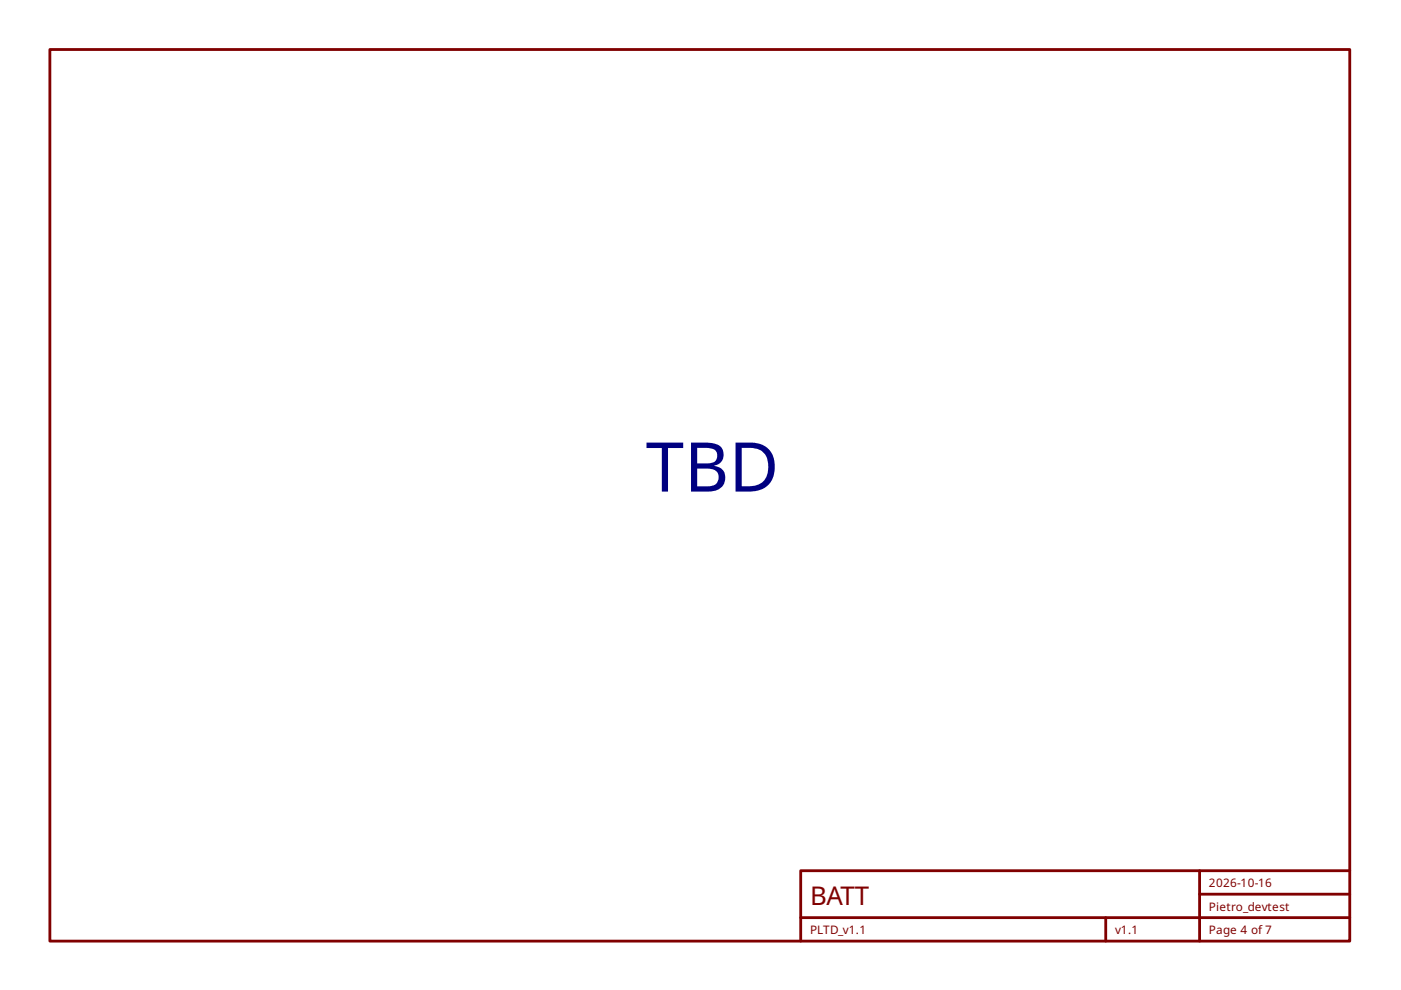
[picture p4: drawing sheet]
<svg xmlns="http://www.w3.org/2000/svg" width="297mm" height="210mm" viewBox="0 0 297 210" stroke-linecap="round" stroke-linejoin="round" font-family="sans-serif">
<defs><g id="words">
<text font-size="14.5" fill="#000080" x="136.9" y="104.2">TBD</text>
<text font-size="5.5" fill="#800000" x="171.8" y="191.8">BATT</text>
<g font-size="2.5" fill="#800000">
<text x="256.3" y="188.1">2026-10-16</text>
<text x="256.3" y="193.1">Pietro_devtest</text>
<text x="171.8" y="198">PLTD_v1.1</text>
<text x="236.4" y="198">v1.1</text>
<text x="256.3" y="198">Page 4 of 7</text>
</g>
</g></defs>
<path d="M10.6 10.5h275.6v189h-275.6zM169.8 194.6h116.4M234.4 194.6v4.9M254.3 184.6v14.9M254.3 189.6h31.9M286.2 184.6h-116.4v14.9" fill="none" stroke="#800000" stroke-width=".6"/>
<use href="#words"/>
</svg>
